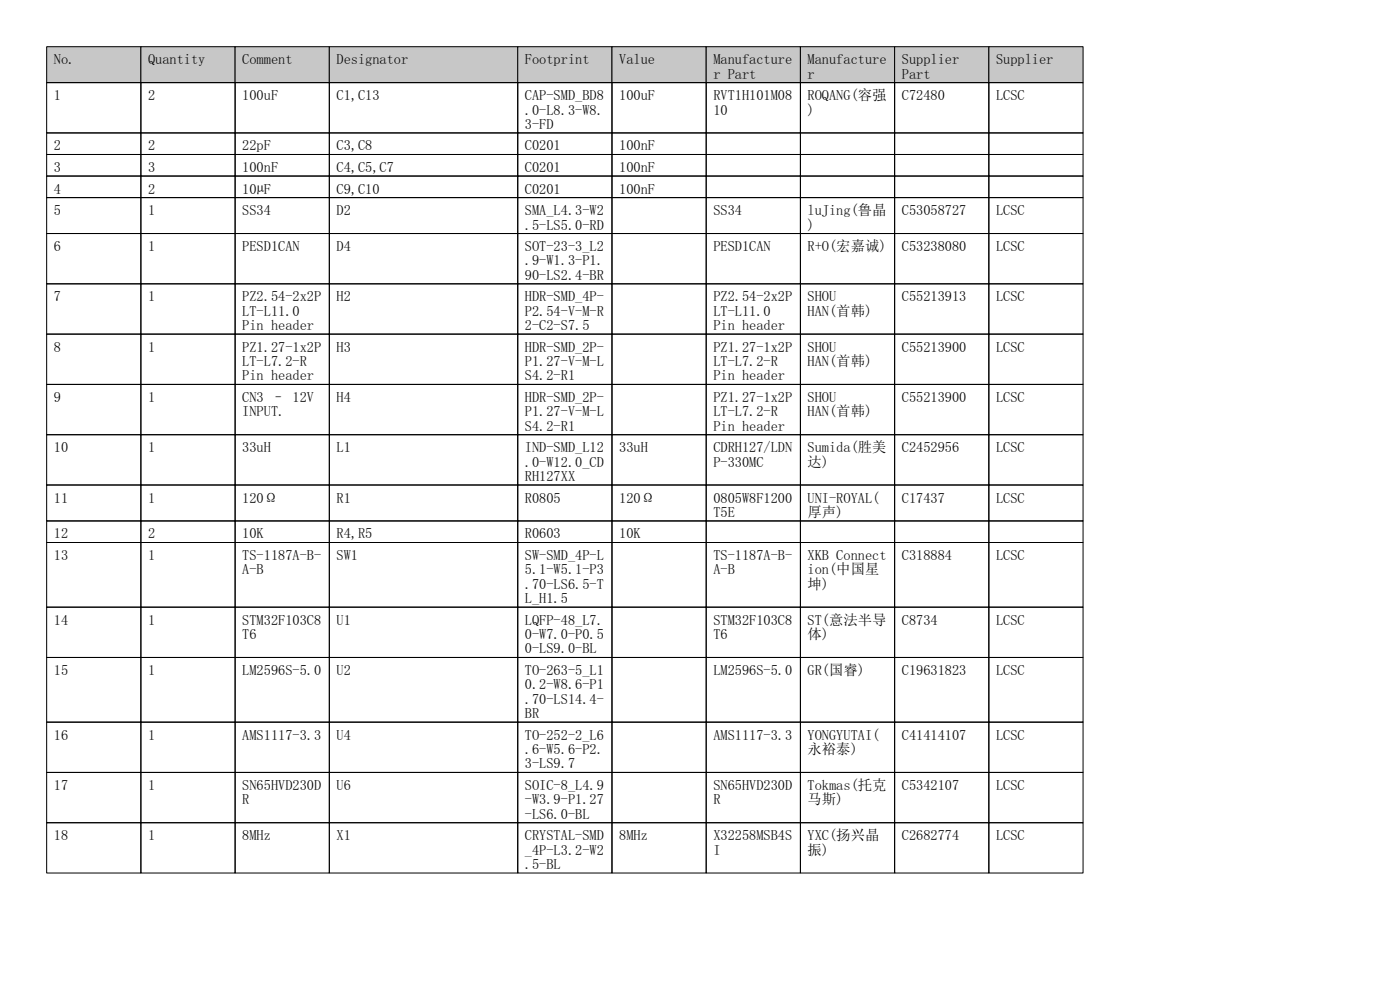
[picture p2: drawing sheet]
<svg xmlns="http://www.w3.org/2000/svg" width="297mm" height="210mm" viewBox="0 0 297 210" stroke-linecap="round" stroke-linejoin="round" font-family="sans-serif">
<defs><g id="words">
<g font-size="3">
<text x="11.4" y="13.6">No.</text>
<text x="31.4" y="13.6">Quantity</text>
<text x="51.4" y="13.6">Comment</text>
<text x="71.4" y="13.6">Designator</text>
<text x="111.4" y="13.6">Footprint</text>
<text x="131.4" y="13.6">Value</text>
<text x="151.4" y="13.6">Manufacture</text>
<text x="151.4" y="16.7">r Part</text>
<text x="171.4" y="13.6">Manufacture</text>
<text x="171.4" y="16.7">r</text>
<text x="191.4" y="13.6">Supplier</text>
<text x="191.4" y="16.7">Part</text>
<text x="211.4" y="13.6">Supplier</text>
<text x="11.4" y="21.2">1</text>
<text x="31.4" y="21.2">2</text>
<text x="51.4" y="21.2">100uF</text>
<text x="71.4" y="21.2">C1,C13</text>
<text x="111.4" y="21.2">CAP-SMD_BD8</text>
<text x="131.4" y="21.2">100uF</text>
<text x="151.4" y="21.2">RVT1H101M08</text>
<text x="171.4" y="21.2">ROQANG(容强</text>
<text x="191.4" y="21.2">C72480</text>
<text x="211.4" y="21.2">LCSC</text>
<text x="111.4" y="24.3">.0-L8.3-W8.</text>
<text x="111.4" y="27.3">3-FD</text>
<text x="151.4" y="24.3">10</text>
<text x="171.4" y="24.3">)</text>
<text x="11.4" y="31.9">2</text>
<text x="31.4" y="31.9">2</text>
<text x="51.4" y="31.9">22pF</text>
<text x="71.4" y="31.9">C3,C8</text>
<text x="111.4" y="31.9">C0201</text>
<text x="131.4" y="31.9">100nF</text>
<text x="11.4" y="36.5">3</text>
<text x="11.4" y="41.1">4</text>
<text x="31.4" y="36.5">3</text>
<text x="31.4" y="41.1">2</text>
<text x="51.4" y="36.5">100nF</text>
<text x="51.4" y="41.1">10µF</text>
<text x="71.4" y="36.5">C4,C5,C7</text>
<text x="71.4" y="41.1">C9,C10</text>
<text x="111.4" y="36.5">C0201</text>
<text x="111.4" y="41.1">C0201</text>
<text x="131.4" y="36.5">100nF</text>
<text x="131.4" y="41.1">100nF</text>
<text x="11.4" y="45.6">5</text>
<text x="31.4" y="45.6">1</text>
<text x="51.4" y="45.6">SS34</text>
<text x="71.4" y="45.6">D2</text>
<text x="111.4" y="45.6">SMA_L4.3-W2</text>
<text x="151.4" y="45.6">SS34</text>
<text x="171.4" y="45.6">luJing(鲁晶</text>
<text x="191.4" y="45.6">C53058727</text>
<text x="211.4" y="45.6">LCSC</text>
<text x="11.4" y="53.2">6</text>
<text x="31.4" y="53.2">1</text>
<text x="51.4" y="53.2">PESD1CAN</text>
<text x="71.4" y="53.2">D4</text>
<text x="111.4" y="48.7">.5-LS5.0-RD</text>
<text x="111.4" y="53.2">SOT-23-3_L2</text>
<text x="151.4" y="53.2">PESD1CAN</text>
<text x="171.4" y="48.7">)</text>
<text x="171.4" y="53.2">R+O(宏嘉诚)</text>
<text x="191.4" y="53.2">C53238080</text>
<text x="211.4" y="53.2">LCSC</text>
<text x="111.4" y="56.3">.9-W1.3-P1.</text>
<text x="111.4" y="59.3">90-LS2.4-BR</text>
<text x="11.4" y="63.9">7</text>
<text x="31.4" y="63.9">1</text>
<text x="51.4" y="63.9">PZ2.54-2x2P</text>
<text x="71.4" y="63.9">H2</text>
<text x="111.4" y="63.9">HDR-SMD_4P-</text>
<text x="151.4" y="63.9">PZ2.54-2x2P</text>
<text x="171.4" y="63.9">SHOU</text>
<text x="191.4" y="63.9">C55213913</text>
<text x="211.4" y="63.9">LCSC</text>
<text x="51.4" y="67">LT-L11.0</text>
<text x="51.4" y="70">Pin header</text>
<text x="111.4" y="67">P2.54-V-M-R</text>
<text x="111.4" y="70">2-C2-S7.5</text>
<text x="151.4" y="67">LT-L11.0</text>
<text x="151.4" y="70">Pin header</text>
<text x="171.4" y="67">HAN(首韩)</text>
<text x="11.4" y="74.6">8</text>
<text x="31.4" y="74.6">1</text>
<text x="51.4" y="74.6">PZ1.27-1x2P</text>
<text x="51.4" y="77.6">LT-L7.2-R</text>
<text x="71.4" y="74.6">H3</text>
<text x="111.4" y="74.6">HDR-SMD_2P-</text>
<text x="111.4" y="77.6">P1.27-V-M-L</text>
<text x="151.4" y="74.6">PZ1.27-1x2P</text>
<text x="151.4" y="77.6">LT-L7.2-R</text>
<text x="171.4" y="74.6">SHOU</text>
<text x="171.4" y="77.6">HAN(首韩)</text>
<text x="191.4" y="74.6">C55213900</text>
<text x="211.4" y="74.6">LCSC</text>
<text x="51.4" y="80.7">Pin header</text>
<text x="111.4" y="80.7">S4.2-R1</text>
<text x="151.4" y="80.7">Pin header</text>
<text x="11.4" y="85.3">9</text>
<text x="31.4" y="85.3">1</text>
<text x="51.4" y="85.3">CN3 – 12V</text>
<text x="51.4" y="88.3">INPUT.</text>
<text x="71.4" y="85.3">H4</text>
<text x="111.4" y="85.3">HDR-SMD_2P-</text>
<text x="111.4" y="88.3">P1.27-V-M-L</text>
<text x="151.4" y="85.3">PZ1.27-1x2P</text>
<text x="151.4" y="88.3">LT-L7.2-R</text>
<text x="171.4" y="85.3">SHOU</text>
<text x="171.4" y="88.3">HAN(首韩)</text>
<text x="191.4" y="85.3">C55213900</text>
<text x="211.4" y="85.3">LCSC</text>
<text x="11.4" y="95.9">10</text>
<text x="31.4" y="95.9">1</text>
<text x="51.4" y="95.9">33uH</text>
<text x="71.4" y="95.9">L1</text>
<text x="111.4" y="91.3">S4.2-R1</text>
<text x="111.4" y="95.9">IND-SMD_L12</text>
<text x="131.4" y="95.9">33uH</text>
<text x="151.4" y="91.3">Pin header</text>
<text x="151.4" y="95.9">CDRH127/LDN</text>
<text x="171.4" y="95.9">Sumida(胜美</text>
<text x="191.4" y="95.9">C2452956</text>
<text x="211.4" y="95.9">LCSC</text>
<text x="111.4" y="99">.0-W12.0_CD</text>
<text x="151.4" y="99">P-330MC</text>
<text x="171.4" y="99">达)</text>
<text x="11.4" y="106.6">11</text>
<text x="31.4" y="106.6">1</text>
<text x="51.4" y="106.6">120Ω</text>
<text x="71.4" y="106.6">R1</text>
<text x="111.4" y="102">RH127XX</text>
<text x="111.4" y="106.6">R0805</text>
<text x="131.4" y="106.6">120Ω</text>
<text x="151.4" y="106.6">0805W8F1200</text>
<text x="171.4" y="106.6">UNI-ROYAL(</text>
<text x="191.4" y="106.6">C17437</text>
<text x="211.4" y="106.6">LCSC</text>
<text x="151.4" y="109.6">T5E</text>
<text x="171.4" y="109.6">厚声)</text>
<text x="11.4" y="114.2">12</text>
<text x="11.4" y="118.8">13</text>
<text x="31.4" y="114.2">2</text>
<text x="31.4" y="118.8">1</text>
<text x="51.4" y="114.2">10K</text>
<text x="51.4" y="118.8">TS-1187A-B-</text>
<text x="71.4" y="114.2">R4,R5</text>
<text x="71.4" y="118.8">SW1</text>
<text x="111.4" y="114.2">R0603</text>
<text x="111.4" y="118.8">SW-SMD_4P-L</text>
<text x="131.4" y="114.2">10K</text>
<text x="151.4" y="118.8">TS-1187A-B-</text>
<text x="171.4" y="118.8">XKB Connect</text>
<text x="191.4" y="118.8">C318884</text>
<text x="211.4" y="118.8">LCSC</text>
<text x="51.4" y="121.8">A-B</text>
<text x="111.4" y="121.8">5.1-W5.1-P3</text>
<text x="111.4" y="124.9">.70-LS6.5-T</text>
<text x="151.4" y="121.8">A-B</text>
<text x="171.4" y="121.8">ion(中国星</text>
<text x="171.4" y="124.9">坤)</text>
<text x="111.4" y="127.9">L_H1.5</text>
<text x="11.4" y="132.5">14</text>
<text x="31.4" y="132.5">1</text>
<text x="51.4" y="132.5">STM32F103C8</text>
<text x="51.4" y="135.5">T6</text>
<text x="71.4" y="132.5">U1</text>
<text x="111.4" y="132.5">LQFP-48_L7.</text>
<text x="111.4" y="135.5">0-W7.0-P0.5</text>
<text x="151.4" y="132.5">STM32F103C8</text>
<text x="151.4" y="135.5">T6</text>
<text x="171.4" y="132.5">ST(意法半导</text>
<text x="171.4" y="135.5">体)</text>
<text x="191.4" y="132.5">C8734</text>
<text x="211.4" y="132.5">LCSC</text>
<text x="11.4" y="143.2">15</text>
<text x="31.4" y="143.2">1</text>
<text x="51.4" y="143.2">LM2596S-5.0</text>
<text x="71.4" y="143.2">U2</text>
<text x="111.4" y="138.6">0-LS9.0-BL</text>
<text x="111.4" y="143.2">TO-263-5_L1</text>
<text x="151.4" y="143.2">LM2596S-5.0</text>
<text x="171.4" y="143.2">GR(国睿)</text>
<text x="191.4" y="143.2">C19631823</text>
<text x="211.4" y="143.2">LCSC</text>
<text x="111.4" y="146.2">0.2-W8.6-P1</text>
<text x="111.4" y="149.3">.70-LS14.4-</text>
<text x="111.4" y="152.3">BR</text>
<text x="11.4" y="156.9">16</text>
<text x="31.4" y="156.9">1</text>
<text x="51.4" y="156.9">AMS1117-3.3</text>
<text x="71.4" y="156.9">U4</text>
<text x="111.4" y="156.9">TO-252-2_L6</text>
<text x="111.4" y="159.9">.6-W5.6-P2.</text>
<text x="151.4" y="156.9">AMS1117-3.3</text>
<text x="171.4" y="156.9">YONGYUTAI(</text>
<text x="171.4" y="159.9">永裕泰)</text>
<text x="191.4" y="156.9">C41414107</text>
<text x="211.4" y="156.9">LCSC</text>
<text x="11.4" y="167.5">17</text>
<text x="31.4" y="167.5">1</text>
<text x="51.4" y="167.5">SN65HVD230D</text>
<text x="71.4" y="167.5">U6</text>
<text x="111.4" y="163">3-LS9.7</text>
<text x="111.4" y="167.5">SOIC-8_L4.9</text>
<text x="151.4" y="167.5">SN65HVD230D</text>
<text x="171.4" y="167.5">Tokmas(托克</text>
<text x="191.4" y="167.5">C5342107</text>
<text x="211.4" y="167.5">LCSC</text>
<text x="51.4" y="170.6">R</text>
<text x="111.4" y="170.6">-W3.9-P1.27</text>
<text x="111.4" y="173.6">-LS6.0-BL</text>
<text x="151.4" y="170.6">R</text>
<text x="171.4" y="170.6">马斯)</text>
<text x="11.4" y="178.2">18</text>
<text x="31.4" y="178.2">1</text>
<text x="51.4" y="178.2">8MHz</text>
<text x="71.4" y="178.2">X1</text>
<text x="111.4" y="178.2">CRYSTAL-SMD</text>
<text x="131.4" y="178.2">8MHz</text>
<text x="151.4" y="178.2">X32258MSB4S</text>
<text x="171.4" y="178.2">YXC(扬兴晶</text>
<text x="191.4" y="178.2">C2682774</text>
<text x="211.4" y="178.2">LCSC</text>
<text x="111.4" y="181.3">_4P-L3.2-W2</text>
<text x="111.4" y="184.3">.5-BL</text>
<text x="151.4" y="181.3">I</text>
<text x="171.4" y="181.3">振)</text>
</g>
</g></defs>
<g fill="#c7c7c7" stroke="#000" stroke-width=".21">
<path d="M9.9 9.9h20v7.6h-20z"/>
<path d="M29.9 9.9h20v7.6h-20z"/>
<path d="M49.9 9.9h20v7.6h-20z"/>
<path d="M69.9 9.9h40v7.6h-40z"/>
<path d="M109.9 9.9h20v7.6h-20z"/>
<path d="M129.9 9.9h20v7.6h-20z"/>
<path d="M149.9 9.9h20v7.6h-20z"/>
<path d="M169.9 9.9h20v7.6h-20z"/>
<path d="M189.9 9.9h20v7.6h-20z"/>
<path d="M209.9 9.9h20v7.6h-20z"/>
</g>
<g fill="none" stroke="#000" stroke-width=".21">
<path d="M9.9 17.5h20v10.7h-20zM29.9 17.5h20v10.7h-20zM49.9 17.5h20v10.7h-20zM69.9 17.5h40v10.7h-40zM109.9 17.5h20v10.7h-20zM129.9 17.5h20v10.7h-20zM149.9 17.5h20v10.7h-20zM169.9 17.5h20v10.7h-20zM189.9 17.5h20v10.7h-20zM209.9 17.5h20v10.7h-20zM9.9 28.2h20v4.6h-20zM9.9 32.8h20v4.5h-20z"/>
<path d="M9.9 37.3h20v4.6h-20zM29.9 28.2h20v4.6h-20zM29.9 32.8h20v4.5h-20zM29.9 37.3h20v4.6h-20zM49.9 28.2h20v4.6h-20zM49.9 32.8h20v4.5h-20zM49.9 37.3h20v4.6h-20zM69.9 28.2h40v4.6h-40zM69.9 32.8h40v4.5h-40zM69.9 37.3h40v4.6h-40zM109.9 28.2h20v4.6h-20zM109.9 32.8h20v4.5h-20z"/>
<path d="M109.9 37.3h20v4.6h-20zM129.9 28.2h20v4.6h-20zM129.9 32.8h20v4.5h-20zM129.9 37.3h20v4.6h-20zM149.9 28.2h20v4.6h-20zM149.9 32.8h20v4.5h-20zM149.9 37.3h20v4.6h-20zM169.9 28.2h20v4.6h-20zM169.9 32.8h20v4.5h-20zM169.9 37.3h20v4.6h-20zM189.9 28.2h20v4.6h-20zM189.9 32.8h20v4.5h-20z"/>
<path d="M189.9 37.3h20v4.6h-20zM209.9 28.2h20v4.6h-20zM209.9 32.8h20v4.5h-20zM209.9 37.3h20v4.6h-20zM9.9 41.9h20v7.6h-20zM9.9 49.5h20v10.7h-20zM29.9 41.9h20v7.6h-20zM29.9 49.5h20v10.7h-20zM49.9 41.9h20v7.6h-20zM49.9 49.5h20v10.7h-20zM69.9 41.9h40v7.6h-40zM69.9 49.5h40v10.7h-40z"/>
<path d="M109.9 41.9h20v7.6h-20zM109.9 49.5h20v10.7h-20zM129.9 41.9h20v7.6h-20zM129.9 49.5h20v10.7h-20zM149.9 41.9h20v7.6h-20zM149.9 49.5h20v10.7h-20zM169.9 41.9h20v7.6h-20zM169.9 49.5h20v10.7h-20zM189.9 41.9h20v7.6h-20zM189.9 49.5h20v10.7h-20zM209.9 41.9h20v7.6h-20zM209.9 49.5h20v10.7h-20z"/>
<path d="M9.9 60.2h20v10.7h-20zM9.9 70.9h20v10.6h-20zM29.9 60.2h20v10.7h-20zM29.9 70.9h20v10.6h-20zM49.9 60.2h20v10.7h-20zM49.9 70.9h20v10.6h-20zM69.9 60.2h40v10.7h-40zM69.9 70.9h40v10.6h-40zM109.9 60.2h20v10.7h-20zM109.9 70.9h20v10.6h-20zM129.9 60.2h20v10.7h-20zM129.9 70.9h20v10.6h-20z"/>
<path d="M149.9 60.2h20v10.7h-20zM149.9 70.9h20v10.6h-20zM169.9 60.2h20v10.7h-20zM169.9 70.9h20v10.6h-20zM189.9 60.2h20v10.7h-20zM189.9 70.9h20v10.6h-20zM209.9 60.2h20v10.7h-20zM209.9 70.9h20v10.6h-20zM9.9 81.5h20v10.7h-20zM9.9 92.2h20v10.7h-20zM29.9 81.5h20v10.7h-20zM29.9 92.2h20v10.7h-20z"/>
<path d="M49.9 81.5h20v10.7h-20zM49.9 92.2h20v10.7h-20zM69.9 81.5h40v10.7h-40zM69.9 92.2h40v10.7h-40zM109.9 81.5h20v10.7h-20zM109.9 92.2h20v10.7h-20zM129.9 81.5h20v10.7h-20zM129.9 92.2h20v10.7h-20zM149.9 81.5h20v10.7h-20zM149.9 92.2h20v10.7h-20zM169.9 81.5h20v10.7h-20zM169.9 92.2h20v10.7h-20z"/>
<path d="M189.9 81.5h20v10.7h-20zM189.9 92.2h20v10.7h-20zM209.9 81.5h20v10.7h-20zM209.9 92.2h20v10.7h-20zM9.9 102.9h20v7.6h-20zM9.9 110.5h20v4.6h-20zM9.9 115.1h20v13.7h-20zM29.9 102.9h20v7.6h-20zM29.9 110.5h20v4.6h-20zM29.9 115.1h20v13.7h-20zM49.9 102.9h20v7.6h-20zM49.9 110.5h20v4.6h-20z"/>
<path d="M49.9 115.1h20v13.7h-20zM69.9 102.9h40v7.6h-40zM69.9 110.5h40v4.6h-40zM69.9 115.1h40v13.7h-40zM109.9 102.9h20v7.6h-20zM109.9 110.5h20v4.6h-20zM109.9 115.1h20v13.7h-20zM129.9 102.9h20v7.6h-20zM129.9 110.5h20v4.6h-20zM129.9 115.1h20v13.7h-20zM149.9 102.9h20v7.6h-20zM149.9 110.5h20v4.6h-20z"/>
<path d="M149.9 115.1h20v13.7h-20zM169.9 102.9h20v7.6h-20zM169.9 110.5h20v4.6h-20zM169.9 115.1h20v13.7h-20zM189.9 102.9h20v7.6h-20zM189.9 110.5h20v4.6h-20zM189.9 115.1h20v13.7h-20zM209.9 102.9h20v7.6h-20zM209.9 110.5h20v4.6h-20zM209.9 115.1h20v13.7h-20zM9.9 128.8h20v10.6h-20zM9.9 139.4h20v13.8h-20z"/>
<path d="M29.9 128.8h20v10.6h-20zM29.9 139.4h20v13.8h-20zM49.9 128.8h20v10.6h-20zM49.9 139.4h20v13.8h-20zM69.9 128.8h40v10.6h-40zM69.9 139.4h40v13.8h-40zM109.9 128.8h20v10.6h-20zM109.9 139.4h20v13.8h-20zM129.9 128.8h20v10.6h-20zM129.9 139.4h20v13.8h-20zM149.9 128.8h20v10.6h-20zM149.9 139.4h20v13.8h-20z"/>
<path d="M169.9 128.8h20v10.6h-20zM169.9 139.4h20v13.8h-20zM189.9 128.8h20v10.6h-20zM189.9 139.4h20v13.8h-20zM209.9 128.8h20v10.6h-20zM209.9 139.4h20v13.8h-20zM9.9 153.2h20v10.6h-20zM29.9 153.2h20v10.6h-20zM49.9 153.2h20v10.6h-20zM69.9 153.2h40v10.6h-40zM109.9 153.2h20v10.6h-20zM129.9 153.2h20v10.6h-20z"/>
<path d="M149.9 153.2h20v10.6h-20zM169.9 153.2h20v10.6h-20zM189.9 153.2h20v10.6h-20zM209.9 153.2h20v10.6h-20zM9.9 163.8h20v10.7h-20zM9.9 174.5h20v10.7h-20zM29.9 163.8h20v10.7h-20zM29.9 174.5h20v10.7h-20zM49.9 163.8h20v10.7h-20zM49.9 174.5h20v10.7h-20zM69.9 163.8h40v10.7h-40zM69.9 174.5h40v10.7h-40z"/>
<path d="M109.9 163.8h20v10.7h-20zM109.9 174.5h20v10.7h-20zM129.9 163.8h20v10.7h-20zM129.9 174.5h20v10.7h-20zM149.9 163.8h20v10.7h-20zM149.9 174.5h20v10.7h-20zM169.9 163.8h20v10.7h-20zM169.9 174.5h20v10.7h-20zM189.9 163.8h20v10.7h-20zM189.9 174.5h20v10.7h-20zM209.9 163.8h20v10.7h-20zM209.9 174.5h20v10.7h-20z"/>
</g>
<use href="#words"/>
</svg>
